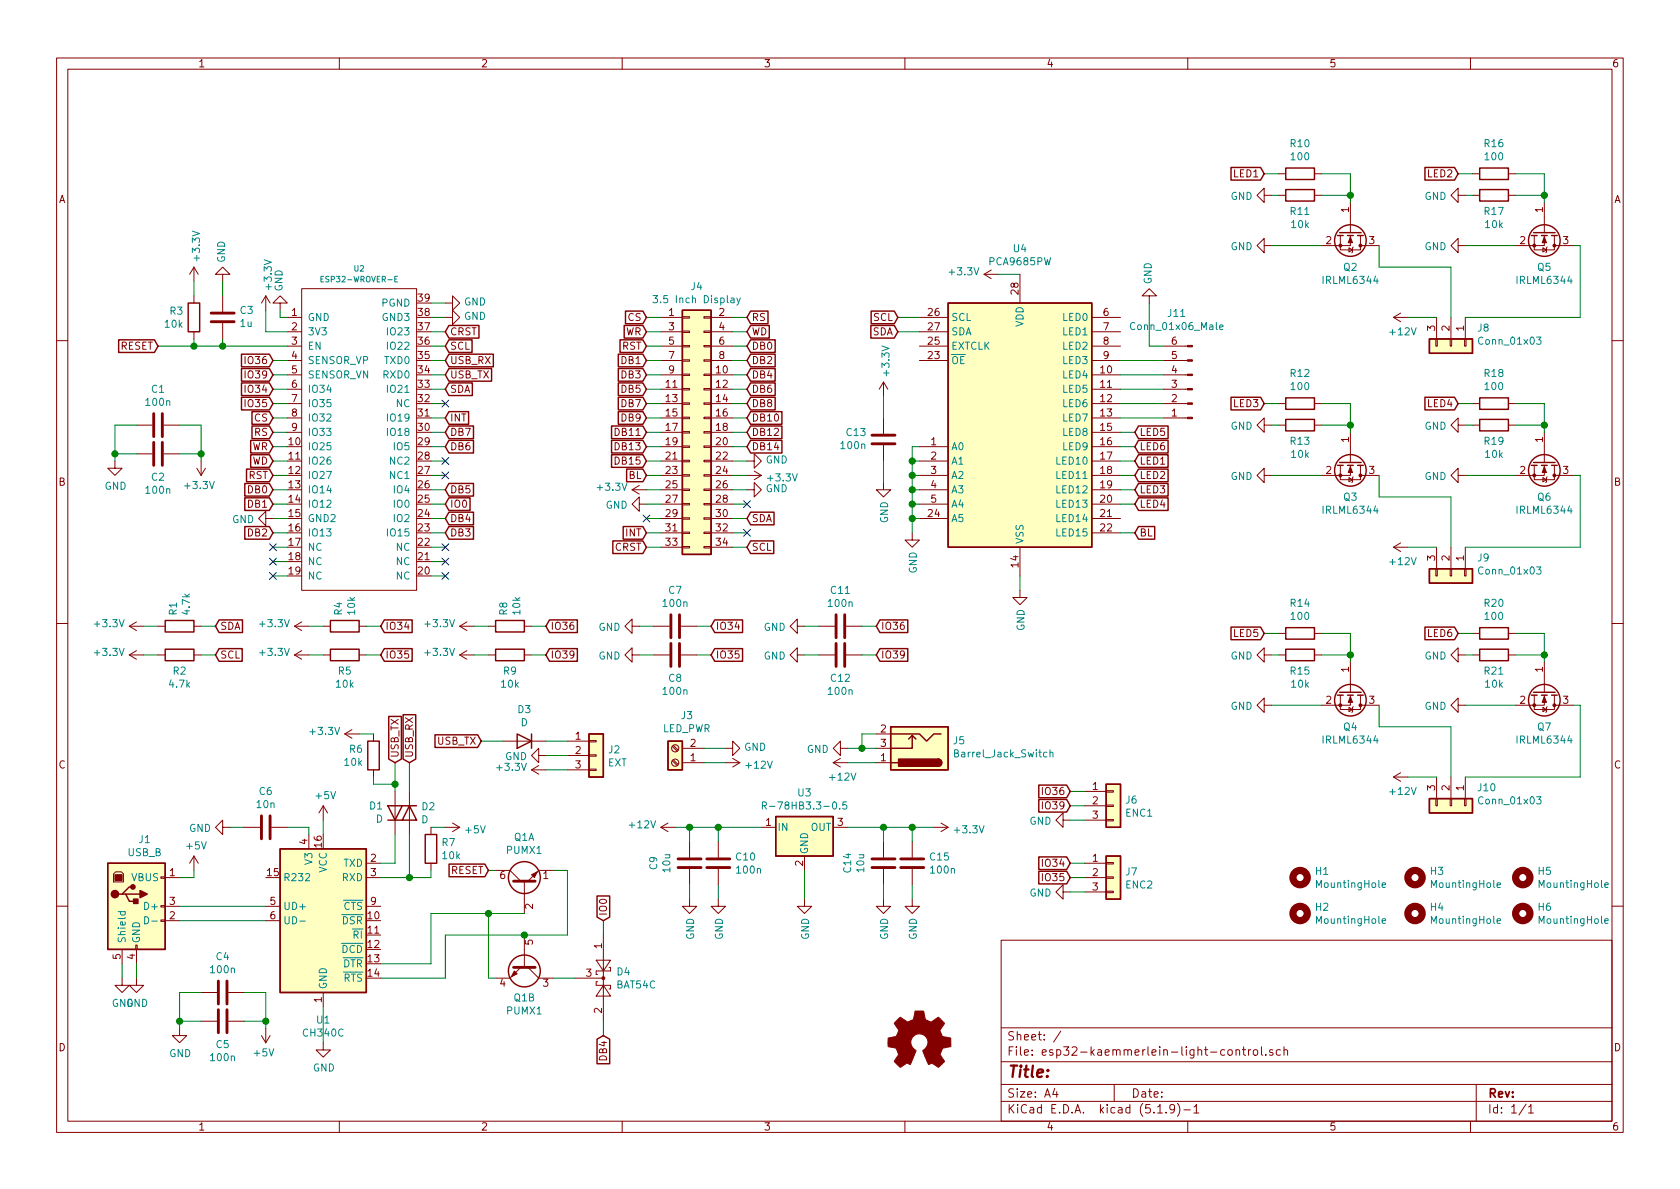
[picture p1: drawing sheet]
<svg xmlns="http://www.w3.org/2000/svg" width="297mm" height="210mm" viewBox="0 0 297 210" stroke-linecap="round" stroke-linejoin="round" font-family="sans-serif">
<defs><g id="words">
<text font-size="2.8" fill="#840000" x="178" y="190.5">Title:</text>
<g font-size="2.1" fill="#840000">
<text x="178" y="184">Sheet: /</text>
<text x="178" y="186.7">File: esp32-kaemmerlein-light-control.sch</text>
<text x="178" y="196.9">KiCad E.D.A. kicad (5.1.9)-1</text>
<text x="178" y="194.1">Size: A4</text>
<text x="200" y="194.1">Date:</text>
<text x="263" y="194.1">Rev:</text>
<text x="263" y="196.9">Id: 1/1</text>
</g>
<g font-size="1.8" fill="#840000">
<text x="35" y="11.9">1</text>
<text x="85" y="11.9">2</text>
<text x="135" y="11.9">3</text>
<text x="185" y="11.9">4</text>
<text x="235" y="11.9">5</text>
<text x="285" y="11.9">6</text>
<text x="10.4" y="35.9">A</text>
<text x="218.2" y="31.4">LED1</text>
<text x="252.5" y="31.4">LED2</text>
<text x="285.4" y="35.9">A</text>
<text x="238.5" y="37.6" transform="rotate(-90 238.5 37.6)">1</text>
<text x="272.8" y="37.6" transform="rotate(-90 272.8 37.6)">1</text>
<text x="234.5" y="43.2">2</text>
<text x="242.1" y="43.2">3</text>
<text x="268.8" y="43.2">2</text>
<text x="276.4" y="43.2">3</text>
<text x="74" y="53.3">39</text>
<text x="180.1" y="52" transform="rotate(-90 180.1 52)">28</text>
<text x="51.6" y="55.9">1</text>
<text x="51.6" y="58.4">2</text>
<text x="74" y="58.4">37</text>
<text x="74" y="55.9">38</text>
<text x="79.5" y="59.3">CRST</text>
<text x="110.6" y="59.3">WR</text>
<text x="111" y="56.8">CS</text>
<text x="118.3" y="55.9">1</text>
<text x="118.3" y="58.4">3</text>
<text x="127.2" y="55.9">2</text>
<text x="127.2" y="58.4">4</text>
<text x="132.9" y="56.8">RS</text>
<text x="132.9" y="59.3">WD</text>
<text x="154.2" y="59.3">SDA</text>
<text x="154.4" y="56.8">SCL</text>
<text x="164.1" y="55.9">26</text>
<text x="164.1" y="58.4">27</text>
<text x="195.1" y="55.9">6</text>
<text x="195.1" y="58.4">7</text>
<text x="253.7" y="58.5" transform="rotate(-90 253.7 58.5)">3</text>
<text x="256.3" y="58.5" transform="rotate(-90 256.3 58.5)">2</text>
<text x="258.8" y="58.5" transform="rotate(-90 258.8 58.5)">1</text>
<text x="21.3" y="61.8">RESET</text>
<text x="43.6" y="64.4">IO36</text>
<text x="51.6" y="61">3</text>
<text x="51.6" y="63.5">4</text>
<text x="74" y="63.5">35</text>
<text x="74" y="61">36</text>
<text x="79.5" y="64.4">USB_RX</text>
<text x="79.5" y="61.8">SCL</text>
<text x="110" y="61.8">RST</text>
<text x="110" y="64.4">DB1</text>
<text x="118.3" y="61">5</text>
<text x="118.3" y="63.5">7</text>
<text x="127.2" y="61">6</text>
<text x="127.2" y="63.5">8</text>
<text x="132.9" y="61.8">DB0</text>
<text x="132.9" y="64.4">DB2</text>
<text x="164.1" y="63.5">23</text>
<text x="164.1" y="61">25</text>
<text x="195.1" y="61">8</text>
<text x="195.1" y="63.5">9</text>
<text x="207.2" y="63.5">5</text>
<text x="207.2" y="61">6</text>
<text x="43.6" y="66.9">IO39</text>
<text x="43.6" y="69.5">IO34</text>
<text x="51.6" y="66">5</text>
<text x="51.6" y="68.6">6</text>
<text x="51.6" y="71.1">7</text>
<text x="74" y="71.1">32</text>
<text x="74" y="68.6">33</text>
<text x="74" y="66">34</text>
<text x="79.5" y="66.9">USB_TX</text>
<text x="79.5" y="69.5">SDA</text>
<text x="110" y="66.9">DB3</text>
<text x="110" y="69.5">DB5</text>
<text x="117.8" y="68.6">11</text>
<text x="117.8" y="71.1">13</text>
<text x="118.3" y="66">9</text>
<text x="126.7" y="66">10</text>
<text x="126.7" y="68.6">12</text>
<text x="126.7" y="71.1">14</text>
<text x="132.9" y="66.9">DB4</text>
<text x="132.9" y="69.5">DB6</text>
<text x="194.6" y="66">10</text>
<text x="194.6" y="68.6">11</text>
<text x="194.6" y="71.1">12</text>
<text x="207.2" y="71.1">2</text>
<text x="207.2" y="68.6">3</text>
<text x="207.2" y="66">4</text>
<text x="43.6" y="72">IO35</text>
<text x="45" y="74.5">CS</text>
<text x="45" y="77.1">RS</text>
<text x="51.6" y="73.7">8</text>
<text x="51.6" y="76.2">9</text>
<text x="74" y="76.2">30</text>
<text x="74" y="73.7">31</text>
<text x="79.5" y="77.1">DB7</text>
<text x="79.5" y="74.5">INT</text>
<text x="109" y="77.1">DB11</text>
<text x="110" y="72">DB7</text>
<text x="110" y="74.5">DB9</text>
<text x="117.8" y="73.7">15</text>
<text x="117.8" y="76.2">17</text>
<text x="126.7" y="73.7">16</text>
<text x="126.7" y="76.2">18</text>
<text x="132.9" y="72">DB8</text>
<text x="132.9" y="74.5">DB10</text>
<text x="132.9" y="77.1">DB12</text>
<text x="194.6" y="73.7">13</text>
<text x="194.6" y="76.2">15</text>
<text x="201.4" y="77.1">LED5</text>
<text x="207.2" y="73.7">1</text>
<text x="218.2" y="72">LED3</text>
<text x="252.5" y="72">LED4</text>
<text x="44.5" y="82.2">WD</text>
<text x="44.5" y="79.6">WR</text>
<text x="51.1" y="78.7">10</text>
<text x="51.1" y="81.3">11</text>
<text x="51.1" y="83.8">12</text>
<text x="74" y="83.8">27</text>
<text x="74" y="81.3">28</text>
<text x="74" y="78.7">29</text>
<text x="79.5" y="79.6">DB6</text>
<text x="109" y="79.6">DB13</text>
<text x="109" y="82.2">DB15</text>
<text x="117.8" y="78.7">19</text>
<text x="117.8" y="81.3">21</text>
<text x="117.8" y="83.8">23</text>
<text x="126.7" y="78.7">20</text>
<text x="126.7" y="81.3">22</text>
<text x="126.7" y="83.8">24</text>
<text x="132.9" y="79.6">DB14</text>
<text x="164.6" y="78.7">1</text>
<text x="164.6" y="81.3">2</text>
<text x="164.6" y="83.8">3</text>
<text x="194.6" y="78.7">16</text>
<text x="194.6" y="81.3">17</text>
<text x="194.6" y="83.8">18</text>
<text x="201.4" y="82.2">LED1</text>
<text x="201.4" y="79.6">LED6</text>
<text x="234.5" y="83.8">2</text>
<text x="238.5" y="78.2" transform="rotate(-90 238.5 78.2)">1</text>
<text x="242.1" y="83.8">3</text>
<text x="268.8" y="83.8">2</text>
<text x="272.8" y="78.2" transform="rotate(-90 272.8 78.2)">1</text>
<text x="276.4" y="83.8">3</text>
<text x="10.4" y="85.9">B</text>
<text x="43.9" y="89.8">DB1</text>
<text x="43.9" y="87.2">DB0</text>
<text x="43.9" y="84.7">RST</text>
<text x="51.1" y="86.4">13</text>
<text x="51.1" y="88.9">14</text>
<text x="74" y="88.9">25</text>
<text x="74" y="86.4">26</text>
<text x="79.5" y="89.8">IO0</text>
<text x="79.5" y="87.2">DB5</text>
<text x="111.2" y="84.7">BL</text>
<text x="117.8" y="86.4">25</text>
<text x="117.8" y="88.9">27</text>
<text x="126.7" y="86.4">26</text>
<text x="126.7" y="88.9">28</text>
<text x="164.6" y="86.4">4</text>
<text x="164.6" y="88.9">5</text>
<text x="194.6" y="86.4">19</text>
<text x="194.6" y="88.9">20</text>
<text x="201.4" y="89.8">LED4</text>
<text x="201.4" y="87.2">LED3</text>
<text x="201.4" y="84.7">LED2</text>
<text x="285.4" y="85.9">B</text>
<text x="43.9" y="94.9">DB2</text>
<text x="51.1" y="91.4">15</text>
<text x="51.1" y="94">16</text>
<text x="74" y="94">23</text>
<text x="74" y="91.4">24</text>
<text x="79.5" y="92.3">DB4</text>
<text x="79.5" y="94.9">DB3</text>
<text x="110.7" y="94.9">INT</text>
<text x="117.8" y="91.4">29</text>
<text x="117.8" y="94">31</text>
<text x="126.7" y="91.4">30</text>
<text x="126.7" y="94">32</text>
<text x="132.9" y="92.3">SDA</text>
<text x="164.1" y="91.4">24</text>
<text x="194.6" y="91.4">21</text>
<text x="194.6" y="94">22</text>
<text x="201.4" y="94.9">BL</text>
<text x="51.1" y="96.5">17</text>
<text x="51.1" y="99.1">18</text>
<text x="51.1" y="101.6">19</text>
<text x="74" y="101.6">20</text>
<text x="74" y="99.1">21</text>
<text x="74" y="96.5">22</text>
<text x="108.7" y="97.4">CRST</text>
<text x="117.8" y="96.5">33</text>
<text x="126.7" y="96.5">34</text>
<text x="132.9" y="97.4">SCL</text>
<text x="180.1" y="100.3" transform="rotate(-90 180.1 100.3)">14</text>
<text x="253.7" y="99.2" transform="rotate(-90 253.7 99.2)">3</text>
<text x="256.3" y="99.2" transform="rotate(-90 256.3 99.2)">2</text>
<text x="258.8" y="99.2" transform="rotate(-90 258.8 99.2)">1</text>
<text x="38.9" y="111.4">SDA</text>
<text x="68.1" y="111.4">IO34</text>
<text x="97.3" y="111.4">IO36</text>
<text x="126.5" y="111.4">IO34</text>
<text x="155.7" y="111.4">IO36</text>
<text x="218.2" y="112.6">LED5</text>
<text x="252.5" y="112.6">LED6</text>
<text x="38.9" y="116.5">SCL</text>
<text x="68.1" y="116.5">IO35</text>
<text x="97.3" y="116.5">IO39</text>
<text x="126.5" y="116.5">IO35</text>
<text x="155.7" y="116.5">IO39</text>
<text x="238.5" y="118.8" transform="rotate(-90 238.5 118.8)">1</text>
<text x="272.8" y="118.8" transform="rotate(-90 272.8 118.8)">1</text>
<text x="234.5" y="124.5">2</text>
<text x="242.1" y="124.5">3</text>
<text x="268.8" y="124.5">2</text>
<text x="276.4" y="124.5">3</text>
<text x="77.3" y="131.7">USB_TX</text>
<text x="101.8" y="130.8">1</text>
<text x="155.7" y="129.5">2</text>
<text x="10.4" y="135.9">C</text>
<text x="70.5" y="134.1" transform="rotate(-90 70.5 134.1)">USB_TX</text>
<text x="73" y="134.1" transform="rotate(-90 73 134.1)">USB_RX</text>
<text x="101.8" y="133.3">2</text>
<text x="101.8" y="135.9">3</text>
<text x="122.1" y="134.6">1</text>
<text x="122.1" y="132.1">2</text>
<text x="155.7" y="134.6">1</text>
<text x="155.7" y="132.1">3</text>
<text x="285.4" y="135.9">C</text>
<text x="184.6" y="140.6">IO36</text>
<text x="184.6" y="143.1">IO39</text>
<text x="193.2" y="139.7">1</text>
<text x="193.2" y="142.2">2</text>
<text x="253.7" y="139.8" transform="rotate(-90 253.7 139.8)">3</text>
<text x="256.3" y="139.8" transform="rotate(-90 256.3 139.8)">2</text>
<text x="258.8" y="139.8" transform="rotate(-90 258.8 139.8)">1</text>
<text x="54.4" y="149.3" transform="rotate(-90 54.4 149.3)">4</text>
<text x="56.9" y="149.8" transform="rotate(-90 56.9 149.8)">16</text>
<text x="135.4" y="146">1</text>
<text x="148.1" y="146">3</text>
<text x="193.2" y="144.8">3</text>
<text x="30" y="154.9">1</text>
<text x="47.3" y="154.9">15</text>
<text x="65.6" y="152.4">2</text>
<text x="65.6" y="154.9">3</text>
<text x="79.7" y="154.6">RESET</text>
<text x="88.4" y="155.4">6</text>
<text x="96" y="155.4">1</text>
<text x="142" y="153.1" transform="rotate(-90 142 153.1)">2</text>
<text x="184.6" y="155.8">IO35</text>
<text x="184.6" y="153.3">IO34</text>
<text x="193.2" y="152.4">1</text>
<text x="193.2" y="154.9">2</text>
<text x="30" y="160">3</text>
<text x="47.8" y="160">5</text>
<text x="65.6" y="160">9</text>
<text x="94.2" y="160.8" transform="rotate(-90 94.2 160.8)">2</text>
<text x="193.2" y="157.5">3</text>
<text x="30" y="162.6">2</text>
<text x="47.8" y="162.6">6</text>
<text x="65.1" y="162.6">10</text>
<text x="65.1" y="165.1">11</text>
<text x="65.1" y="167.6">12</text>
<text x="94.2" y="167.1" transform="rotate(-90 94.2 167.1)">5</text>
<text x="106.4" y="167.7" transform="rotate(-90 106.4 167.7)">1</text>
<text x="107.3" y="162" transform="rotate(-90 107.3 162)">IO0</text>
<text x="21.3" y="169.6" transform="rotate(-90 21.3 169.6)">5</text>
<text x="23.9" y="169.6" transform="rotate(-90 23.9 169.6)">4</text>
<text x="65.1" y="170.2">13</text>
<text x="65.1" y="172.7">14</text>
<text x="103.7" y="172.7">3</text>
<text x="56.9" y="177.3" transform="rotate(-90 56.9 177.3)">1</text>
<text x="88.4" y="174.5">4</text>
<text x="96" y="174.5">3</text>
<text x="106.4" y="179.2" transform="rotate(-90 106.4 179.2)">2</text>
<text x="10.4" y="185.9">D</text>
<text x="285.4" y="185.9">D</text>
<text x="107.3" y="187.4" transform="rotate(-90 107.3 187.4)">DB4</text>
<text x="35" y="199.9">1</text>
<text x="85" y="199.9">2</text>
<text x="135" y="199.9">3</text>
<text x="185" y="199.9">4</text>
<text x="235" y="199.9">5</text>
<text x="285" y="199.9">6</text>
</g>
<g font-size="1.8" fill="#008484">
<text x="228.2" y="26">R10</text>
<text x="228.4" y="28.3">100</text>
<text x="262.5" y="26">R16</text>
<text x="262.7" y="28.3">100</text>
<text x="217.6" y="35.4">GND</text>
<text x="251.9" y="35.4">GND</text>
<text x="228.2" y="38">R11</text>
<text x="228.4" y="40.3">10k</text>
<text x="262.5" y="38">R17</text>
<text x="262.7" y="40.3">10k</text>
<text x="35.4" y="45.9" transform="rotate(-90 35.4 45.9)">+3.3V</text>
<text x="39.8" y="46.5" transform="rotate(-90 39.8 46.5)">GND</text>
<text x="175.1" y="46.9">PCA9685PW</text>
<text x="179.2" y="44.6">U4</text>
<text x="217.6" y="44.2">GND</text>
<text x="237.6" y="47.9">Q2</text>
<text x="251.9" y="44.2">GND</text>
<text x="271.9" y="47.9">Q5</text>
<text x="48.1" y="51" transform="rotate(-90 48.1 51)">+3.3V</text>
<text x="50" y="51.6" transform="rotate(-90 50 51.6)">GND</text>
<text x="116.5" y="53.6">3.5 Inch Display</text>
<text x="122.2" y="51.3">J4</text>
<text x="168" y="48.7">+3.3V</text>
<text x="203.6" y="50.3" transform="rotate(-90 203.6 50.3)">GND</text>
<text x="234.1" y="50.2">IRLML6344</text>
<text x="268.4" y="50.2">IRLML6344</text>
<text x="29.2" y="58">10k</text>
<text x="30.1" y="55.6">R3</text>
<text x="42.5" y="55.5">C3</text>
<text x="42.5" y="57.8">1u</text>
<text x="54.4" y="56.8">GND</text>
<text x="54.4" y="59.3">3V3</text>
<text x="67.5" y="54.2">PGND</text>
<text x="67.7" y="56.8">GND3</text>
<text x="68.8" y="59.3">IO23</text>
<text x="82" y="56.6">GND</text>
<text x="82" y="54">GND</text>
<text x="168.1" y="56.8">SCL</text>
<text x="168.1" y="59.3">SDA</text>
<text x="181" y="57.8" transform="rotate(-90 181 57.8)">VDD</text>
<text x="188" y="56.8">LED0</text>
<text x="188" y="59.3">LED1</text>
<text x="200.4" y="58.4">Conn_01x06_Male</text>
<text x="206.6" y="56.1">J11</text>
<text x="245.9" y="59.3">+12V</text>
<text x="261.3" y="58.6">J8</text>
<text x="54.4" y="61.8">EN</text>
<text x="54.4" y="64.4">SENSOR_VP</text>
<text x="68.1" y="64.4">TXD0</text>
<text x="68.8" y="61.8">IO22</text>
<text x="168.1" y="64.4">OE</text>
<text x="168.1" y="61.8">EXTCLK</text>
<text x="188" y="61.8">LED2</text>
<text x="188" y="64.4">LED3</text>
<text x="261.7" y="61">Conn_01x03</text>
<text x="25.9" y="71.8">100n</text>
<text x="26.8" y="69.5">C1</text>
<text x="54.4" y="66.9">SENSOR_VN</text>
<text x="54.4" y="69.5">IO34</text>
<text x="67.9" y="66.9">RXD0</text>
<text x="68.8" y="69.5">IO21</text>
<text x="157.3" y="66.3" transform="rotate(-90 157.3 66.3)">+3.3V</text>
<text x="188" y="66.9">LED4</text>
<text x="188" y="69.5">LED5</text>
<text x="228.2" y="66.7">R12</text>
<text x="228.4" y="69">100</text>
<text x="262.5" y="66.7">R18</text>
<text x="262.7" y="69">100</text>
<text x="54.4" y="72">IO35</text>
<text x="54.4" y="74.5">IO32</text>
<text x="54.4" y="77.1">IO33</text>
<text x="68.8" y="77.1">IO18</text>
<text x="68.8" y="74.5">IO19</text>
<text x="70.1" y="72">NC</text>
<text x="149.7" y="77.1">C13</text>
<text x="188" y="72">LED6</text>
<text x="188" y="74.5">LED7</text>
<text x="188" y="77.1">LED8</text>
<text x="217.6" y="76">GND</text>
<text x="251.9" y="76">GND</text>
<text x="54.4" y="79.6">IO25</text>
<text x="54.4" y="82.2">IO26</text>
<text x="69.1" y="82.2">NC2</text>
<text x="69.8" y="79.6">IO5</text>
<text x="135.4" y="82">GND</text>
<text x="148.8" y="79.4">100n</text>
<text x="168.1" y="79.6">A0</text>
<text x="168.1" y="82.2">A1</text>
<text x="187" y="82.2">LED10</text>
<text x="188" y="79.6">LED9</text>
<text x="228.2" y="78.7">R13</text>
<text x="228.4" y="81">10k</text>
<text x="262.5" y="78.7">R19</text>
<text x="262.7" y="81">10k</text>
<text x="18.5" y="86.6">GND</text>
<text x="25.9" y="87.3">100n</text>
<text x="26.8" y="85">C2</text>
<text x="32.8" y="86.5">+3.3V</text>
<text x="54.4" y="84.7">IO27</text>
<text x="54.4" y="87.2">IO14</text>
<text x="54.4" y="89.8">IO12</text>
<text x="69.1" y="84.7">NC1</text>
<text x="69.8" y="89.8">IO0</text>
<text x="69.8" y="87.2">IO4</text>
<text x="105.8" y="86.8">+3.3V</text>
<text x="107.1" y="90">GND</text>
<text x="135.4" y="87">GND</text>
<text x="135.9" y="85.1">+3.3V</text>
<text x="168.1" y="84.7">A2</text>
<text x="168.1" y="87.2">A3</text>
<text x="168.1" y="89.8">A4</text>
<text x="187" y="84.7">LED11</text>
<text x="187" y="87.2">LED12</text>
<text x="187" y="89.8">LED13</text>
<text x="217.6" y="84.9">GND</text>
<text x="237.6" y="88.5">Q3</text>
<text x="251.9" y="84.9">GND</text>
<text x="271.9" y="88.5">Q6</text>
<text x="41" y="92.5">GND</text>
<text x="54.4" y="92.3">GND2</text>
<text x="54.4" y="94.9">IO13</text>
<text x="68.8" y="94.9">IO15</text>
<text x="69.8" y="92.3">IO2</text>
<text x="157" y="92.6" transform="rotate(-90 157 92.6)">GND</text>
<text x="168.1" y="92.3">A5</text>
<text x="187" y="92.3">LED14</text>
<text x="187" y="94.9">LED15</text>
<text x="234.1" y="90.9">IRLML6344</text>
<text x="268.4" y="90.9">IRLML6344</text>
<text x="54.4" y="97.4">NC</text>
<text x="54.4" y="99.9">NC</text>
<text x="70.1" y="99.9">NC</text>
<text x="70.1" y="97.4">NC</text>
<text x="162.1" y="101.4" transform="rotate(-90 162.1 101.4)">GND</text>
<text x="181" y="96.3" transform="rotate(-90 181 96.3)">VSS</text>
<text x="245.9" y="99.9">+12V</text>
<text x="261.3" y="99.3">J9</text>
<text x="261.7" y="101.6">Conn_01x03</text>
<text x="54.4" y="102.5">NC</text>
<text x="70.1" y="102.5">NC</text>
<text x="117.4" y="107.3">100n</text>
<text x="118.3" y="105">C7</text>
<text x="146.6" y="107.3">100n</text>
<text x="147" y="105">C11</text>
<text x="228.2" y="107.3">R14</text>
<text x="262.5" y="107.3">R20</text>
<text x="16.9" y="110.9">+3.3V</text>
<text x="31.3" y="108.8" transform="rotate(-90 31.3 108.8)">R1</text>
<text x="33.6" y="108.6" transform="rotate(-90 33.6 108.6)">4.7k</text>
<text x="46.1" y="110.9">+3.3V</text>
<text x="60.5" y="108.8" transform="rotate(-90 60.5 108.8)">R4</text>
<text x="62.8" y="108.6" transform="rotate(-90 62.8 108.6)">10k</text>
<text x="75.3" y="110.9">+3.3V</text>
<text x="89.7" y="108.8" transform="rotate(-90 89.7 108.8)">R8</text>
<text x="92" y="108.6" transform="rotate(-90 92 108.6)">10k</text>
<text x="105.8" y="111.6">GND</text>
<text x="135" y="111.6">GND</text>
<text x="181.2" y="111.6" transform="rotate(-90 181.2 111.6)">GND</text>
<text x="228.4" y="109.6">100</text>
<text x="262.7" y="109.6">100</text>
<text x="16.9" y="116">+3.3V</text>
<text x="30.6" y="119.3">R2</text>
<text x="46.1" y="116">+3.3V</text>
<text x="59.8" y="119.3">R5</text>
<text x="75.3" y="116">+3.3V</text>
<text x="89.1" y="119.3">R9</text>
<text x="105.8" y="116.6">GND</text>
<text x="135" y="116.6">GND</text>
<text x="217.6" y="116.6">GND</text>
<text x="228.2" y="119.3">R15</text>
<text x="251.9" y="116.6">GND</text>
<text x="262.5" y="119.3">R21</text>
<text x="30" y="121.6">4.7k</text>
<text x="59.5" y="121.6">10k</text>
<text x="88.7" y="121.6">10k</text>
<text x="117.4" y="122.9">100n</text>
<text x="118.3" y="120.6">C8</text>
<text x="146.6" y="122.9">100n</text>
<text x="147" y="120.6">C12</text>
<text x="217.6" y="125.5">GND</text>
<text x="228.4" y="121.6">10k</text>
<text x="251.9" y="125.5">GND</text>
<text x="262.7" y="121.6">10k</text>
<text x="55" y="130">+3.3V</text>
<text x="91.6" y="126.1">D3</text>
<text x="92.1" y="128.4">D</text>
<text x="117.1" y="129.5">LED_PWR</text>
<text x="120.5" y="127.2">J3</text>
<text x="168.6" y="131.6">J5</text>
<text x="234.1" y="131.5">IRLML6344</text>
<text x="237.6" y="129.2">Q4</text>
<text x="268.4" y="131.5">IRLML6344</text>
<text x="271.9" y="129.2">Q7</text>
<text x="61" y="135.4">10k</text>
<text x="61.8" y="133.1">R6</text>
<text x="88" y="136.3">+3.3V</text>
<text x="89.3" y="134.4">GND</text>
<text x="107.5" y="135.5">EXT</text>
<text x="107.6" y="133.2">J2</text>
<text x="131.6" y="132.8">GND</text>
<text x="132.1" y="135.9">+12V</text>
<text x="142.6" y="133.1">GND</text>
<text x="169.1" y="133.9">Barrel_Jack_Switch</text>
<text x="45.5" y="142.9">10n</text>
<text x="45.9" y="140.6">C6</text>
<text x="55.9" y="141.3">+5V</text>
<text x="65.4" y="143.1">D1</text>
<text x="74.6" y="143.3">D2</text>
<text x="136.3" y="143.1">R-78HB3.3-0.5</text>
<text x="141.1" y="140.8">U3</text>
<text x="146.8" y="138">+12V</text>
<text x="199.1" y="142.1">J6</text>
<text x="245.9" y="140.6">+12V</text>
<text x="261.4" y="139.9">J10</text>
<text x="261.7" y="142.2">Conn_01x03</text>
<text x="24.6" y="149.1">J1</text>
<text x="33.4" y="147.1">GND</text>
<text x="66.5" y="145.5">D</text>
<text x="74.5" y="145.6">D</text>
<text x="78.2" y="149.6">R7</text>
<text x="82.4" y="147.4">+5V</text>
<text x="90.9" y="148.7">Q1A</text>
<text x="111.4" y="146.5">+12V</text>
<text x="137.4" y="146.9">IN</text>
<text x="143.3" y="146.9">OUT</text>
<text x="168.9" y="147.4">+3.3V</text>
<text x="182" y="145.8">GND</text>
<text x="199.1" y="144.4">ENC1</text>
<text x="22.6" y="151.4">USB_B</text>
<text x="23.3" y="155.8">VBUS</text>
<text x="33.1" y="150.2">+5V</text>
<text x="50" y="155.8">R232</text>
<text x="55.2" y="152.8" transform="rotate(-90 55.2 152.8)">V3</text>
<text x="57.8" y="154.4" transform="rotate(-90 57.8 154.4)">VCC</text>
<text x="60.5" y="155.8">RXD</text>
<text x="60.7" y="153.3">TXD</text>
<text x="78.3" y="151.9">10k</text>
<text x="89.6" y="151">PUMX1</text>
<text x="116.2" y="153.8" transform="rotate(-90 116.2 153.8)">C9</text>
<text x="118.5" y="154.2" transform="rotate(-90 118.5 154.2)">10u</text>
<text x="130.2" y="152.2">C10</text>
<text x="130.4" y="154.5">100n</text>
<text x="142.9" y="151.1" transform="rotate(-90 142.9 151.1)">GND</text>
<text x="150.5" y="154.2" transform="rotate(-90 150.5 154.2)">C14</text>
<text x="152.8" y="154.2" transform="rotate(-90 152.8 154.2)">10u</text>
<text x="164.5" y="152.2">C15</text>
<text x="164.7" y="154.5">100n</text>
<text x="199.1" y="154.8">J7</text>
<text x="232.6" y="154.7">H1</text>
<text x="253" y="154.7">H3</text>
<text x="272" y="154.7">H5</text>
<text x="25.9" y="160.9">D+</text>
<text x="50" y="160.9">UD+</text>
<text x="60.7" y="160.9">CTS</text>
<text x="182" y="158.5">GND</text>
<text x="199.1" y="157.1">ENC2</text>
<text x="232.6" y="161.1">H2</text>
<text x="233" y="157">MountingHole</text>
<text x="253" y="161.1">H4</text>
<text x="253.3" y="157">MountingHole</text>
<text x="272" y="161.1">H6</text>
<text x="272.3" y="157">MountingHole</text>
<text x="22.2" y="166.9" transform="rotate(-90 22.2 166.9)">Shield</text>
<text x="24.8" y="166.9" transform="rotate(-90 24.8 166.9)">GND</text>
<text x="50" y="163.4">UD-</text>
<text x="60.5" y="163.4">DSR</text>
<text x="62.5" y="166">RI</text>
<text x="122.7" y="166.2" transform="rotate(-90 122.7 166.2)">GND</text>
<text x="127.8" y="166.2" transform="rotate(-90 127.8 166.2)">GND</text>
<text x="143.1" y="166.2" transform="rotate(-90 143.1 166.2)">GND</text>
<text x="157" y="166.2" transform="rotate(-90 157 166.2)">GND</text>
<text x="162.1" y="166.2" transform="rotate(-90 162.1 166.2)">GND</text>
<text x="233" y="163.4">MountingHole</text>
<text x="253.3" y="163.4">MountingHole</text>
<text x="272.3" y="163.4">MountingHole</text>
<text x="37.4" y="172.1">100n</text>
<text x="38.3" y="169.8">C4</text>
<text x="60.4" y="168.5">DCD</text>
<text x="60.6" y="171.1">DTR</text>
<text x="60.7" y="173.6">RTS</text>
<text x="109.1" y="172.5">D4</text>
<text x="19.8" y="178">GND</text>
<text x="22.3" y="178">GND</text>
<text x="57.8" y="175" transform="rotate(-90 57.8 175)">GND</text>
<text x="89.7" y="179.4">PUMX1</text>
<text x="90.9" y="177.1">Q1B</text>
<text x="109.1" y="174.8">BAT54C</text>
<text x="38.3" y="185.3">C5</text>
<text x="53.8" y="183.3">CH340C</text>
<text x="56" y="181">U1</text>
<text x="29.9" y="186.9">GND</text>
<text x="37.4" y="187.6">100n</text>
<text x="45" y="186.8">+5V</text>
<text x="55.3" y="189.5">GND</text>
</g>
<g font-size="1.4" fill="#008484">
<text x="57.3" y="49.9">ESP32-WROVER-E</text>
<text x="62.6" y="48">U2</text>
</g>
</g></defs>
<g fill="none" stroke="#840000" stroke-width=".18">
<path d="M10 10.3h277v189.9h-277zM12 12.2h273v186.1h-273zM60 10.3v1.9M110 10.3v1.9M160 10.3v1.9M210 10.3v1.9M260 10.3v1.9M223.5 34.5v-1.2l-1.3 1.2 1.3 1.3v-1.3h1.3M226.1 30.7h1.2M226.1 34.5h1.2M232.4 30.7h1.3M232.4 34.5h1.3"/>
<path d="M238.8 35.8v5.3M257.8 34.5v-1.2l-1.3 1.2 1.3 1.3v-1.3h1.3M260.3 30.7h1.3M260.3 34.5h1.3M266.7 30.7h1.3M266.7 34.5h1.3M273 35.8v5.3M34.3 47.2v2.6M34.3 52.3v1.3M34.3 58.7v1.2M34.3 47.2l-.8 1.3M34.3 47.2l.8 1.3"/>
<path d="M39.4 48.5h1.2l-1.2-1.3-1.3 1.3h1.3v1.3M39.4 52.3v2.8M39.4 57.1v2.8M47 52.3l-.8 1.3M47 52.3v2.6M47 52.3l.8 1.3M49.5 53.6h1.3l-1.3-1.3-1.2 1.3h1.2v1.3M50.8 56.1h2.5M50.8 58.7h2.5M53.3 51h20.4v53.4h-20.4zM78.7 56.1h1.3v-1.2l1.3 1.2-1.3 1.3v-1.3M78.7 53.6h1.3v-1.3l1.3 1.3-1.3 1.3v-1.3"/>
<path d="M116.8 56.1h3.8M116.8 58.7h3.8M120.6 58.5h1.3v.3h-1.3zM120.6 56h1.3v.3h-1.3zM124.5 58.5h1.2v.3h-1.2zM124.5 56h1.2v.3h-1.2zM125.7 56.1h3.8M125.7 58.7h3.8M162.6 56.1h5M162.6 58.7h5M174 48.5l1.3 .8M174 48.5h2.5"/>
<path d="M175.3 47.7l-1.3 .8M180.3 48.5v5.1M193 56.1h5.1M193 58.7h5.1M203.2 52.3h1.3l-1.3-1.3-1.3 1.3h1.3v1.3M223.5 43.4v-1.2l-1.3 1.2 1.3 1.3v-1.3h1.3M237 41.7v2.5h3.5v-2.5M238.5 43.8l.6 .4-.6 .4zM238.8 41.7v1.7h-5.1M239.3 43.7l-.2 .1v.8l-.1 .1M240.5 43.4h3.3M246.4 56.1h2.5"/>
<path d="M246.4 56.1l1.2 .8M247.6 55.4l-1.2 .7M253.9 59.9h.2v1.3h-.2zM254 56.1v3.8M256.4 59.9h.3v1.3h-.3zM256.5 56.1v3.8M257.8 43.4v-1.2l-1.3 1.2 1.3 1.3v-1.3h1.3M259 59.9h.2v1.3h-.2zM259.1 56.1v3.8M271.3 41.7v2.5h3.5v-2.5M272.8 43.8l.6 .4-.6 .4zM273 41.7v1.7h-5"/>
<path d="M273.6 43.7l-.2 .1v.8l-.1 .1M274.8 43.4h3.3M10 60.2h2M24.1 75.2h2.8M29 75.2h2.7M50.8 71.4h2.5M50.8 66.3h2.5M50.8 68.8h2.5M50.8 73.9h2.5M50.8 76.4h2.5M50.8 61.2h2.5M50.8 63.7h2.5"/>
<path d="M116.8 71.4h3.8M116.8 66.3h3.8M116.8 68.8h3.8M116.8 73.9h3.8M116.8 76.4h3.8M116.8 79h3.8M116.8 61.2h3.8M116.8 63.7h3.8M120.6 78.9h1.3v.2h-1.3zM120.6 73.8h1.3v.2h-1.3zM120.6 71.2h1.3v.3h-1.3zM120.6 68.7h1.3v.3h-1.3z"/>
<path d="M120.6 66.2h1.3v.2h-1.3zM120.6 76.3h1.3v.3h-1.3zM120.6 63.6h1.3v.3h-1.3zM120.6 61.1h1.3v.2h-1.3zM124.5 78.9h1.2v.2h-1.2zM124.5 73.8h1.2v.2h-1.2zM124.5 71.2h1.2v.3h-1.2zM124.5 68.7h1.2v.3h-1.2zM124.5 66.2h1.2v.2h-1.2zM124.5 76.3h1.2v.3h-1.2zM124.5 63.6h1.2v.3h-1.2zM124.5 61.1h1.2v.2h-1.2z"/>
<path d="M125.7 71.4h3.8M125.7 66.3h3.8M125.7 68.8h3.8M125.7 73.9h3.8M125.7 76.4h3.8M125.7 79h3.8M125.7 61.2h3.8M125.7 63.7h3.8M156.2 67.6l-.8 1.2M156.2 67.6v2.5M156.2 73.9v2.8M156.2 78.7v2.8"/>
<path d="M156.2 67.6l.8 1.2M162.6 79h5M162.6 61.2h5M162.6 63.7h5M193 71.4h5.1M193 66.3h5.1M193 68.8h5.1M193 73.9h5.1M193 76.4h5.1M193 79h5.1M193 61.2h5.1M193 63.7h5.1"/>
<path d="M205.7 71.4h4.3M205.7 66.3h4.3M205.7 68.8h4.3M205.7 73.9h4.3M205.7 61.2h4.3M205.7 63.7h4.3M223.5 75.2v-1.3l-1.3 1.3 1.3 1.2v-1.2h1.3M226.1 71.4h1.2M226.1 75.2h1.2M232.4 71.4h1.3M232.4 75.2h1.3M238.8 76.4v5.4"/>
<path d="M257.8 75.2v-1.3l-1.3 1.3 1.3 1.2v-1.2h1.3M260.3 71.4h1.3M260.3 75.2h1.3M266.7 71.4h1.3M266.7 75.2h1.3M273 76.4v5.4M285 60.2h2M20.3 81.5v1.3h1.3l-1.3 1.3-1.3-1.3h1.3M24.1 80.3h2.8M29 80.3h2.7M34.8 82.8l.8 1.3M35.6 81.5v2.6"/>
<path d="M36.3 82.8l-.7 1.3M47 91.7v-1.3l-1.3 1.3 1.3 1.3v-1.3h1.3M111.8 86.6l1.2 .8M111.8 86.6h2.5M113 89.1v-1.2l-1.2 1.2 1.2 1.3v-1.3h1.3M113 85.8l-1.2 .8M116.8 86.6h3.8M116.8 84.1h3.8M116.8 96.8h3.8M116.8 81.5h3.8M116.8 89.1h3.8M116.8 91.7h3.8"/>
<path d="M116.8 94.2h3.8M120.6 81.4h1.3v.3h-1.3zM120.6 83.9h1.3v.3h-1.3zM120.6 86.5h1.3v.2h-1.3zM120.6 89h1.3v.3h-1.3zM120.6 91.6h1.3v.2h-1.3zM120.6 94.1h1.3v.3h-1.3zM120.6 96.6h1.3v.3h-1.3zM124.5 81.4h1.2v.3h-1.2zM124.5 83.9h1.2v.3h-1.2zM124.5 86.5h1.2v.2h-1.2zM124.5 89h1.2v.3h-1.2z"/>
<path d="M124.5 91.6h1.2v.2h-1.2zM124.5 94.1h1.2v.3h-1.2zM124.5 96.6h1.2v.3h-1.2zM125.7 86.6h3.8M125.7 84.1h3.8M125.7 96.8h3.8M125.7 81.5h3.8M125.7 89.1h3.8M125.7 91.7h3.8M125.7 94.2h3.8M132.1 81.5h1.2v-1.2l1.3 1.2-1.3 1.3v-1.3M132.1 86.6h1.2v-1.3l1.3 1.3-1.3 1.3v-1.3"/>
<path d="M132.1 84.1h2.5M133.3 83.3l1.3 .8M134.6 84.1l-1.3 .7M156.2 85.3v1.3h1.3l-1.3 1.3-1.3-1.3h1.3M161.3 94.2v1.3h1.3l-1.3 1.3-1.3-1.3h1.3M162.6 86.6h5M162.6 84.1h5M162.6 81.5h5M162.6 89.1h5M162.6 91.7h5M180.3 96.8v5M193 86.6h5.1"/>
<path d="M193 84.1h5.1M193 81.5h5.1M193 89.1h5.1M193 91.7h5.1M193 94.2h5.1M223.5 84.1v-1.3l-1.3 1.3 1.3 1.2v-1.2h1.3M237 82.3v2.5h3.5v-2.5M238.5 84.4l.6 .4-.6 .4zM238.8 82.3v1.8h-5.1M239.3 84.3l-.2 .1v.8l-.1 .1M240.5 84.1h3.3M246.4 96.8l1.2 .7"/>
<path d="M246.4 96.8h2.5M247.6 96l-1.2 .8M254 96.8v3.8M256.5 96.8v3.8M257.8 84.1v-1.3l-1.3 1.3 1.3 1.2v-1.2h1.3M259.1 96.8v3.8M271.3 82.3v2.5h3.5v-2.5M272.8 84.4l.6 .4-.6 .4zM273 82.3v1.8h-5M273.6 84.3l-.2 .1v.8l-.1 .1M274.8 84.1h3.3M10 110.3h2"/>
<path d="M22.9 115.8h2.5M22.9 110.7h2.5M22.9 115.8l1.2 .8M22.9 110.7l1.2 .8M24.1 115.1l-1.2 .7M24.1 110l-1.2 .7M27.9 115.8h1.3M27.9 110.7h1.3M34.3 115.8h1.3M34.3 110.7h1.3M52.1 115.8h2.5M52.1 110.7h2.5"/>
<path d="M52.1 110.7l1.2 .8M52.1 115.8l1.2 .8M53.3 110l-1.2 .7M53.3 115.1l-1.2 .7M57.1 115.8h1.3M57.1 110.7h1.3M63.5 115.8h1.3M63.5 110.7h1.3M81.3 115.8h2.5M81.3 110.7h2.5M81.3 110.7l1.2 .8M81.3 115.8l1.2 .8"/>
<path d="M82.5 110l-1.2 .7M82.5 115.1l-1.2 .7M86.4 115.8h1.2M86.4 110.7h1.2M92.7 115.8h1.3M92.7 110.7h1.3M111.8 115.8v-1.3l-1.3 1.3 1.3 1.3v-1.3h1.2M111.8 110.7v-1.2l-1.3 1.2 1.3 1.3v-1.3h1.2M115.6 115.8h2.8M115.6 110.7h2.8M120.4 115.8h2.8M120.4 110.7h2.8"/>
<path d="M141 110.7v-1.2l-1.3 1.2 1.3 1.3v-1.3h1.2M141 115.8v-1.3l-1.3 1.3 1.3 1.3v-1.3h1.2M144.8 115.8h2.8M144.8 110.7h2.8M149.6 115.8h2.8M149.6 110.7h2.8M180.3 104.4v1.3h1.3l-1.3 1.2-1.2-1.2h1.2M223.5 115.8v-1.3l-1.3 1.3 1.3 1.3v-1.3h1.3M226.1 115.8h1.2M226.1 112h1.2M232.4 115.8h1.3M232.4 112h1.3"/>
<path d="M238.8 117.1v5.3M253.9 100.6h.2v1.2h-.2zM256.4 100.6h.3v1.2h-.3zM257.8 115.8v-1.3l-1.3 1.3 1.3 1.3v-1.3h1.3M259 100.6h.2v1.2h-.2zM260.3 115.8h1.3M260.3 112h1.3M266.7 115.8h1.3M266.7 112h1.3M273 117.1v5.3M285 110.3h2M61 129.8h2.5"/>
<path d="M61 129.8l1.2 .8M62.2 129l-1.2 .8M66 129.8v1.3M66 136.1v1.3M69.8 139.9v7.7M72.4 139.9v7.7M88.9 131.1h7.6M94 136.1l1.2 .8M94 136.1h2.5M95.2 133.6v-1.3l-1.2 1.3 1.2 1.3v-1.3h1.3M95.2 135.4l-1.2 .7M100.3 136.1h3.8"/>
<path d="M100.3 131.1h3.8M100.3 133.6h3.8M104.1 136h1.3v.3h-1.3zM104.1 130.9h1.3v.3h-1.3zM104.1 133.5h1.3v.2h-1.3zM118.9 132l.8 .8M118.9 134.5l.8 .9M119 131.8l.9 .9M119 134.4l.9 .8M120.6 134.9h3.9M120.6 132.3h3.9M128.3 132.3h1.2v-1.2l1.3 1.2-1.3 1.3v-1.3"/>
<path d="M128.3 134.9h2.5M129.5 134.1l1.3 .8M130.8 134.9l-1.3 .7M147.3 134.9l1.3 .7M147.3 134.9h2.6M148.6 132.3v-1.2l-1.3 1.2 1.3 1.3v-1.3h1.3M148.6 134.1l-1.3 .8M154.9 134.9h2.6M154.9 129.8h2.6M154.9 132.3h2.6M191.8 139.9h3.8M195.6 139.8h1.2v.3h-1.2z"/>
<path d="M223.5 124.7v-1.3l-1.3 1.3 1.3 1.3v-1.3h1.3M237 122.9v2.6h3.5v-2.6M238.5 125.1l.6 .4-.6 .4zM238.8 122.9v1.8h-5.1M239.3 125l-.2 .1v.8l-.1 .1M240.5 124.7h3.3M246.4 137.4l1.2 .8M246.4 137.4h2.5M247.6 136.6l-1.2 .8M254 137.4v3.8M256.5 137.4v3.8M257.8 124.7v-1.3l-1.3 1.3 1.3 1.3v-1.3h1.3"/>
<path d="M259.1 137.4v3.8M271.3 122.9v2.6h3.5v-2.6M272.8 125.1l.6 .4-.6 .4zM273 122.9v1.8h-5M273.6 125l-.2 .1v.8l-.1 .1M274.8 124.7h3.3M20.1 154.6l.3-.4h1.1l.3 .4v1.4h-1.7zM28.4 155.1h.8v.2h-.8zM29.2 155.2h2.5M34.3 151.4v2.5M34.3 151.4l-.8 1.2M34.3 151.4l.8 1.2"/>
<path d="M39.4 146.3v-1.3l-1.3 1.3 1.3 1.3v-1.3h1.2M43.2 146.3h2.8M48 146.3h2.8M54.6 147.6v2.5M57.1 142.5l-.7 1.3M57.1 142.5v2.5M57.1 142.5l.8 1.3M64.8 152.6h2.5M64.8 155.2h2.5M76.2 146.3v1.3M76.2 152.6v1.3M78.7 146.3h2.6"/>
<path d="M80 145.5l1.3 .8M81.3 146.3l-1.3 .8M87.6 153.9h2.6l1.9 1.9M92.7 155.8v5.7M97.8 153.9h-2.6l-1.9 1.9M116.8 146.3h2.6M116.8 146.3l1.3 .8M118.1 145.5l-1.3 .8M121.9 159v1.3h1.3l-1.3 1.2-1.3-1.2h1.3M121.9 148.8v2.8M121.9 153.7v2.8M127 159v1.3h1.3l-1.3 1.2-1.3-1.2h1.3"/>
<path d="M127 148.8v2.8M127 153.7v2.8M134.6 146.3h2.6M142.2 159v1.3h1.3l-1.3 1.2-1.2-1.2h1.2M142.2 151.4v2.5M147.3 146.3h2.6M156.2 159v1.3h1.3l-1.3 1.2-1.3-1.2h1.3M156.2 148.8v2.8M156.2 153.7v2.8M161.3 159v1.3h1.3l-1.3 1.2-1.3-1.2h1.3M161.3 148.8v2.8M161.3 153.7v2.8"/>
<path d="M165.1 146.3h2.5M166.4 145.5l1.2 .8M167.6 146.3l-1.2 .8M188 157.7v-1.2l-1.3 1.2 1.3 1.3v-1.3h1.2M188 145v-1.2l-1.3 1.2 1.3 1.3v-1.3h1.2M191.8 152.6h3.8M191.8 155.2h3.8M191.8 157.7h3.8M191.8 142.5h3.8M191.8 145h3.8M195.6 157.6h1.2v.3h-1.2zM195.6 152.5h1.2v.3h-1.2z"/>
<path d="M195.6 155.1h1.2v.2h-1.2zM195.6 144.9h1.2v.3h-1.2zM195.6 142.4h1.2v.2h-1.2zM253.9 141.2h.2v1.3h-.2zM256.4 141.2h.3v1.3h-.3zM259 141.2h.2v1.3h-.2zM10 160.2h2M21.6 173v1.2h1.3l-1.3 1.3-1.3-1.3h1.3M21.6 167.9v2.5M24 167.1h.3v.8h-.3zM24.1 173v1.2h1.3l-1.3 1.3-1.2-1.3h1.2M24.1 167.9v2.5"/>
<path d="M28.4 162.7h.8v.2h-.8zM28.4 160.1h.8v.3h-.8zM29.2 162.8h2.5M29.2 160.3h2.5M35.6 175.5h2.8M40.4 175.5h2.8M47 162.8h2.5M47 160.3h2.5M57.1 175.5v2.5M64.8 160.3h2.5M92.1 171.1l-1.9 1.9h-2.6M92.7 165.3v5.8"/>
<path d="M93.3 171.1l1.9 1.9h2.6M101.6 173h5.1M105.4 169.8h2.5l-1.2 1.9zM105.7 173.6h-.3v.6h2.5v.7h-.2M106.7 174.2l1.2 1.9h-2.5zM106.7 165.3v15.3M107.7 171.1h.2v.6h-2.5v.6h.3M177 166.3h108v32h-108zM285 160.2h2M31.7 181.9v1.2h1.3l-1.3 1.3-1.2-1.3h1.2M35.6 180.6h2.8M40.4 180.6h2.8"/>
<path d="M46.2 183.1l.8 1.3M47 181.9v2.5M47.8 183.1l-.8 1.3M57.1 184.4v1.3h1.3l-1.3 1.2-1.2-1.2h1.2M60 198.3v1.9M110 198.3v1.9M160 198.3v1.9M177 194.8h108M177 191.8h108M177 187.8h108M177 181.8h108M186.5 192.5l-.4 1h1"/>
<path d="M186.8 193v1M187.6 182.3l-1.3 2M197 191.8v3M204.7 196.8h.8M206.2 196.7v.1M207.7 196l-.1 .1a.48 .48 0 0 1-.6 .1l-.2-.2 .2-.6a.48 .48 0 0 1 .6 .1 1.27 1.27 0 0 1-.2 1.2l-.4 .1M208.2 195.1a1.71 1.71 0 0 1 0 2.3M209.3 196.3h1.2M210 198.3v1.9M211.1 195.8l.4-.5v1.5M211.1 196.8h.9M217.2 185.7l.2-.1 .4 .1 .1 .6-.1 .2-.4 .1-.2-.1z"/>
<path d="M218.5 185.7h.1a.37 .37 0 0 1 .6 .1v.8M218.5 185.6v1M219.7 185.6h.5M219.9 185.1v1.3l.3 .2M220.8 185.6v1M221.2 185.6l-.4 .1v.2M221.7 185.7l.2-.1 .4 .1 .1 .6-.2 .2-.3 .1-.2-.1zM223 185.1v1.3l.2 .2M223.8 186.5v.1M225 185.7l-.3-.1-.2 .2v.2l.5 .2v.3h-.5M226.4 185.7l-.4-.1-.3 .3v.6l.3 .1 .4-.1M227 185.7l.2-.1 .4 .1 .1 .9"/>
<path d="M227 185.1v1.5M260 198.3v1.9M261 191.8v6.5M269.8 195.2l-1.2 2M270.3 195.8l.4-.5v1.5M270.3 196.8h.8"/>
<circle cx="119.4" cy="132.3" r=".63"/>
<circle cx="119.4" cy="134.9" r=".63"/>
</g>
<g fill="none" stroke="#840000" stroke-width=".25">
<path d="M217.7 29.6h5.2l.6 1.1-.6 1.1h-5.2zM227.3 29.7h5.1v2h-5.1zM227.3 33.5h5.1v2.1h-5.1zM251.9 29.6h5.3l.6 1.1-.6 1.1h-5.3zM261.6 29.7h5.1v2h-5.1zM261.6 33.5h5.1v2.1h-5.1zM33.3 53.6h2v5.1h-2zM79.4 57.6h5.3v2.2h-5.3l-.7-1.1zM110.4 57.6h3.3l.6 1.1-.6 1.1h-3.3zM110.6 55h3.1l.6 1.1-.6 1.1h-3.1zM120.6 54.9h5.1v43.1h-5.1zM132.7 55h3.1v2.2h-3.1l-.6-1.1z"/>
<path d="M132.7 57.6h3.3v2.2h-3.3l-.6-1.1zM154 57.6h4.1l.6 1.1-.6 1.1h-4.1zM154 55h4.1l.6 1.1-.6 1.1h-4.1zM167.6 53.6h25.4v43.2h-25.4zM236.5 41.7h1M236.9 41.1h3.8M238.3 41.7h1M240 41.7h1M252.7 59.9h7.6v2.6h-7.6zM270.8 41.7h1M271.1 41.1h3.9M272.5 41.7h1.1"/>
<path d="M274.3 41.7h1M21 60.1h6.3l.6 1.1-.6 1.1h-6.3zM42.7 65.2h4.9l.7 1.1-.7 1.1h-4.9zM42.7 67.7h4.9l.7 1.1-.7 1.1h-4.9zM42.7 70.3h4.9l.7 1.1-.7 1.1h-4.9zM42.7 62.6h4.9l.7 1.1-.7 1.2h-4.9zM44.3 77.9h3.3l.7 1.1-.7 1.1h-3.3zM44.6 72.8h3l.7 1.1-.7 1.1h-3zM44.6 75.3h3l.7 1.1-.7 1.2h-3zM79.4 65.2h7.5v2.2h-7.5l-.7-1.1zM79.4 62.6h7.8v2.3h-7.8l-.7-1.2zM79.4 67.7h4.1v2.2h-4.1l-.7-1.1z"/>
<path d="M79.4 77.9h4.3v2.2h-4.3l-.7-1.1zM79.4 75.3h4.3v2.3h-4.3l-.7-1.2zM79.4 72.8h3.5v2.2h-3.5l-.7-1.1zM79.4 60.1h4.1v2.2h-4.1l-.7-1.1zM108.1 75.3h5.6l.6 1.1-.6 1.2h-5.6zM108.1 77.9h5.6l.6 1.1-.6 1.1h-5.6zM109.3 65.2h4.4l.6 1.1-.6 1.1h-4.4zM109.3 67.7h4.4l.6 1.1-.6 1.1h-4.4zM109.3 70.3h4.4l.6 1.1-.6 1.1h-4.4zM109.3 62.6h4.4l.6 1.1-.6 1.2h-4.4zM109.3 72.8h4.4l.6 1.1-.6 1.1h-4.4zM109.6 60.1h4.1l.6 1.1-.6 1.1h-4.1z"/>
<path d="M132.7 70.3h4.4v2.2h-4.4l-.6-1.1zM132.7 60.1h4.4v2.2h-4.4l-.6-1.1zM132.7 62.6h4.4v2.3h-4.4l-.6-1.2zM132.7 65.2h4.4v2.2h-4.4l-.6-1.1zM132.7 67.7h4.4v2.2h-4.4l-.6-1.1zM132.7 72.8h5.6v2.2h-5.6l-.6-1.1zM132.7 75.3h5.6v2.3h-5.6l-.6-1.2zM132.7 77.9h5.6v2.2h-5.6l-.6-1.1zM201.3 77.9h5.2v2.2h-5.2l-.6-1.1zM201.3 75.3h5.2v2.3h-5.2l-.6-1.2zM217.7 70.3h5.2l.6 1.1-.6 1.1h-5.2zM227.3 70.4h5.1v2h-5.1z"/>
<path d="M227.3 74.2h5.1v2h-5.1zM251.9 70.3h5.3l.6 1.1-.6 1.1h-5.3zM261.6 70.4h5.1v2h-5.1zM261.6 74.2h5.1v2h-5.1zM43.3 93.1h4.3l.7 1.1-.7 1.1h-4.3zM43.3 88h4.3l.7 1.1-.7 1.2h-4.3zM43.3 85.5h4.3l.7 1.1-.7 1.1h-4.3zM43.6 83h4l.7 1.1-.7 1.1h-4zM44.3 80.4h3.3l.7 1.1-.7 1.1h-3.3zM79.4 88h3.7v2.3h-3.7l-.7-1.2zM79.4 90.6h4.3v2.2h-4.3l-.7-1.1zM79.4 85.5h4.3v2.2h-4.3l-.7-1.1z"/>
<path d="M79.4 93.1h4.3v2.2h-4.3l-.7-1.1zM108.1 80.4h5.6l.6 1.1-.6 1.1h-5.6zM108.4 95.7h5.3l.6 1.1-.6 1.1h-5.3zM110.2 93.1h3.5l.6 1.1-.6 1.1h-3.5zM110.8 83h2.9l.6 1.1-.6 1.1h-2.9zM132.7 90.6h4.2v2.2h-4.2l-.6-1.1zM132.7 95.7h4.1v2.2h-4.1l-.6-1.1zM201.3 88h5.2v2.3h-5.2l-.6-1.2zM201.3 85.5h5.2v2.2h-5.2l-.6-1.1zM201.3 83h5.2v2.2h-5.2l-.6-1.1zM201.3 80.4h5.2v2.2h-5.2l-.6-1.1zM201.3 93.1h2.9v2.2h-2.9l-.6-1.1z"/>
<path d="M236.5 82.3h1M236.9 81.8h3.8M238.3 82.3h1M240 82.3h1M270.8 82.3h1M271.1 81.8h3.9M272.5 82.3h1.1M274.3 82.3h1M29.2 109.7h5.1v2.1h-5.1zM29.2 114.8h5.1v2h-5.1zM38.7 114.7h4.1v2.2h-4.1l-.6-1.1zM38.7 109.6h4.2v2.3h-4.2l-.6-1.2z"/>
<path d="M58.4 114.8h5.1v2h-5.1zM58.4 109.7h5.1v2.1h-5.1zM67.9 109.6h5v2.3h-5l-.6-1.2zM67.9 114.7h5v2.2h-5l-.6-1.1zM87.6 114.8h5.1v2h-5.1zM87.6 109.7h5.1v2.1h-5.1zM97.2 109.6h4.9v2.3h-4.9l-.7-1.2zM97.2 114.7h4.9v2.2h-4.9l-.7-1.1zM126.4 109.6h4.9v2.3h-4.9l-.7-1.2zM126.4 114.7h4.9v2.2h-4.9l-.7-1.1zM155.6 114.7h4.9v2.2h-4.9l-.7-1.1zM155.6 109.6h4.9v2.3h-4.9l-.7-1.2z"/>
<path d="M217.7 110.9h5.2l.6 1.1-.6 1.1h-5.2zM227.3 114.8h5.1v2h-5.1zM227.3 111h5.1v2h-5.1zM251.9 110.9h5.3l.6 1.1-.6 1.1h-5.3zM252.7 100.6h7.6v2.5h-7.6zM261.6 114.8h5.1v2h-5.1zM261.6 111h5.1v2h-5.1zM65 131.1h2.1v5h-2.1zM68.7 126.7h2.3v7.5l-1.2 .7-1.1-.7zM71.3 126.4h2.2v7.8l-1.1 .7-1.1-.7zM76.9 129.9h7.6l.6 1.2-.6 1.1h-7.6zM91.4 129.8l2.6 1.3-2.6 1.2z"/>
<path d="M94 129.8v2.5M104.1 129.8h2.6v7.6h-2.6zM118.1 131.1h2.5v5h-2.5zM157.5 128.5h10.1v7.6h-10.1zM157.5 129.8h5.1l1.2 1.3 1.3-1.3h1.3M157.5 134.9h1.2M161.3 130l-.6 .7M161.9 130.7l-.6-.7v2.3h-3.8M165.9 134.2a.63 .63 0 0 1 .6 .7 .63 .63 0 0 1-.6 .6M183.7 138.8h4.9l.6 1.1-.6 1.2h-4.9zM195.6 138.7h2.5v7.6h-2.5zM236.5 122.9h1"/>
<path d="M236.9 122.4h3.8M238.3 122.9h1M240 122.9h1M270.8 122.9h1M271.1 122.4h3.9M272.5 122.9h1.1M274.3 122.9h1M19 152.6h10.2v15.3h-10.2zM21.6 158.1h.6l.7 1.3h1.2M22.2 158.1h2.6M23.5 156.8h-.6l-1.3 1.3h-.6M49.5 150.1h15.3v25.4h-15.3z"/>
<path d="M68.6 142.5h2.5l-1.3 2.5zM68.6 145h2.5M71.1 142.5h2.6M72.4 142.5l1.3 2.5h-2.6zM75.2 147.6h2v5h-2zM79.4 152.8h6.3l.7 1.1-.7 1.1h-6.3zM105.6 158.4h2.2v3.8l-1.1 .6-1.1-.6zM137.2 144.4h10.1v7h-10.1zM183.7 154.1h4.9l.6 1.1-.6 1.1h-4.9zM183.7 141.4h4.9l.6 1.1-.6 1.1h-4.9zM183.7 151.5h4.9l.6 1.1-.6 1.2h-4.9zM195.6 151.4h2.5v7.6h-2.5z"/>
<path d="M252.7 141.2h7.6v2.6h-7.6zM105.6 183.8l1.1-.7 1.1 .7v4.3h-2.2z"/>
<circle cx="238.8" cy="42.5" r="2.79"/>
<circle cx="273" cy="42.5" r="2.79"/>
<circle cx="238.8" cy="83.2" r="2.79"/>
<circle cx="273" cy="83.2" r="2.79"/>
<circle cx="238.8" cy="123.8" r="2.79"/>
<circle cx="273" cy="123.8" r="2.79"/>
<circle cx="92.7" cy="155.2" r="2.82"/>
<circle cx="92.7" cy="171.7" r="2.82"/>
</g>
<g fill="#840000" stroke="#840000" stroke-width=".18">
<path d="M273 41.9l.4 1h-.7z"/>
<path d="M238.8 41.9l.3 1h-.7z"/>
<path d="M238.8 123.2l.3 1h-.7z"/>
<path d="M273 82.5l.4 1.1h-.7z"/>
<path d="M238.8 82.5l.3 1.1h-.7z"/>
<path d="M94 154.7l1-.5-.5 1z"/>
<path d="M273 123.2l.4 1h-.7z"/>
<path d="M210 61.1h.8v.2h-.8z"/>
<path d="M210 63.6h.8v.3h-.8z"/>
<path d="M210 66.2h.8v.2h-.8z"/>
<path d="M210 68.7h.8v.3h-.8z"/>
<path d="M210 71.2h.8v.3h-.8z"/>
<path d="M210 73.8h.8v.2h-.8z"/>
<path d="M158.6 180.4l.6-.5 .9 .6a.62 .62 0 0 0 1 0l.2-.1a1.62 1.62 0 0 0 .4-1.4l.1-.2h1.5l.2 .8a.74 .74 0 0 0 .6 .9l.5 .2 1.3-.8 1.1 1-.4 .7a.75 .75 0 0 0-.2 1.2l.2 .5 1.5 .3v1.5l-1.4 .2-.1 .2a1.23 1.23 0 0 0-.3 1.2l.7 1-.1 .1-1 .9-.8-.5a.54 .54 0 0 0-.9 0l-1-2.3a2.33 2.33 0 0 0 .8-2 1.54 1.54 0 0 0-2.5-.7 1.54 1.54 0 0 0 .5 2.6l-1.1 2.4a.69 .69 0 0 0-1.1 .2l-.6 .3-1.1-1 .8-1.2-.2-.6a.71 .71 0 0 0-.9-.7l-.8-.2v-1.4l.5-.1a1.11 1.11 0 0 0 1.2-.7 .72 .72 0 0 0-.2-1.2l-.4-.7z"/>
<path d="M90.9 171.7l.5 .5-1 .5z"/>
<path d="M20.3 154.7h1.3v1h-1.3z"/>
<circle cx="271.3" cy="43.4" r=".25"/>
<circle cx="274.8" cy="43.4" r=".25"/>
<circle cx="237" cy="43.4" r=".25"/>
<circle cx="240.5" cy="43.4" r=".25"/>
<circle cx="237" cy="124.7" r=".25"/>
<circle cx="240.5" cy="124.7" r=".25"/>
<circle cx="271.3" cy="84.1" r=".25"/>
<circle cx="274.8" cy="84.1" r=".25"/>
<circle cx="237" cy="84.1" r=".25"/>
<circle cx="240.5" cy="84.1" r=".25"/>
<circle cx="271.3" cy="124.7" r=".25"/>
<circle cx="274.8" cy="124.7" r=".25"/>
<circle cx="106.7" cy="173" r=".25"/>
</g>
<g fill="#ffffc2" stroke="#ffffc2" stroke-width=".18">
<path d="M157.5 128.5h10.1v7.6h-10.1z"/>
<path d="M252.7 100.6h7.6v2.5h-7.6z"/>
<path d="M120.6 54.9h5.1v43.1h-5.1z"/>
<path d="M252.7 59.9h7.6v2.6h-7.6z"/>
<path d="M104.1 129.8h2.6v7.6h-2.6z"/>
<path d="M137.2 144.4h10.1v7h-10.1z"/>
<path d="M167.6 53.6h25.4v43.2h-25.4z"/>
<path d="M118.1 131.1h2.5v5h-2.5z"/>
<path d="M195.6 151.4h2.5v7.6h-2.5z"/>
<path d="M252.7 141.2h7.6v2.6h-7.6z"/>
<path d="M19 152.6h10.2v15.3h-10.2z"/>
<path d="M195.6 138.7h2.5v7.6h-2.5z"/>
<path d="M49.5 150.1h15.3v25.4h-15.3z"/>
</g>
<g fill="#840000" stroke="#840000" stroke-width=".25">
<path d="M165.9 134.2a.63 .63 0 0 1 .6 .7 .63 .63 0 0 1-.6 .6z"/>
<path d="M158.9 134.2h7v1.3h-7z"/>
<path d="M23.6 159h.8v.8h-.8z"/>
<path d="M24.8 157.5l1.2 .6-1.2 .6z"/>
<circle cx="20.3" cy="158.1" r=".63"/>
<circle cx="23.5" cy="156.8" r=".38"/>
</g>
<g fill="none" stroke="#008484" stroke-width=".18">
<path d="M56.7 49.3h.4M57.2 48.9h-.5v1h.5M69.8 49.3h.3M70.3 48.9h-.5v1h.5M115.5 52.3h.8l-.5 .5 .4 .1v.5l-.2 .1-.5-.1M129.3 52.8h.4l.1 .7M129.8 53l-.4 .1-.2 .1 .1 .3h.5M130.3 52.7l.3 .8M130.9 52.7l-.4 1.1-.2 .2M215.6 57.9l.7-.1-.1-.3-.4-.1-.2 .2 .1 .6h.5M271.7 59.6h.8l-.4 .5 .3 .1v.6l-.5 .1-.2-.1M271.7 100.2h.8l-.4 .5 .3 .2v.6h-.5l-.2-.1"/>
<path d="M185.6 133.1l.2-.1 .3 .1 .1 .8M185.6 132.6v1.3M134.8 142.5l.7-.1v-.5l-.2-.1h-.5v1.3M135.1 142.5l.4 .6M149.7 141.8h-.6l-.1 .6 .5-.1 .2 .2v.3l-.2 .3-.5-.2M244.4 156.5l.6-.1-.1-.2-.3-.1-.2 .2v.6h.5M264.7 156.5l.6-.1v-.2l-.4-.1-.2 .2 .1 .6h.5M271.7 140.9h.8l-.4 .5 .3 .1v.6l-.5 .1-.2-.2M283.7 156.5l.7-.1-.1-.2-.4-.1-.2 .2 .1 .6h.5M20.9 161.2h1.2M21.4 161.2l-.1 .4 .2 .2 .6-.1v-.5M25.6 162.1a.64 .64 0 0 1 .7 .6 .64 .64 0 0 1-.7 .7z"/>
<path d="M26.8 162.9h1M53 162.9h1M244.4 162.9l.6-.1-.1-.3h-.3l-.2 .1v.6h.5M264.7 162.9l.6-.1v-.3h-.4l-.2 .1 .1 .6h.5M283.7 162.9l.7-.1-.1-.3h-.4l-.2 .1 .1 .6h.5"/>
</g>
<g fill="none" stroke="#840000" stroke-width=".51">
<path d="M37.3 55.4h4.1M37.3 56.9h4.1M27.2 73.1v4.1M27.2 78.2v4.1M28.7 73.1v4.1M28.7 78.2v4.1M154.2 77h4M154.2 78.5h4M118.6 108.7v4.1M118.6 113.8v4.1M120.1 108.7v4.1M120.1 113.8v4.1"/>
<path d="M147.8 108.7v4.1M147.8 113.8v4.1M149.4 108.7v4.1M149.4 113.8v4.1M46.2 144.3v4M47.8 144.3v4M90.8 155.8h3.8M119.9 153.4h4.1M119.9 151.9h4.1M125 153.4h4M125 151.9h4M154.2 153.4h4"/>
<path d="M154.2 151.9h4M159.3 153.4h4M159.3 151.9h4M38.6 173.5v4M38.6 178.6v4M40.1 173.5v4M40.1 178.6v4M90.8 171.1h3.8"/>
</g>
<g fill="none" stroke="#840000" stroke-width="1.3">
<circle cx="229.9" cy="155.2" r="1.27"/>
<circle cx="250.2" cy="155.2" r="1.27"/>
<circle cx="269.2" cy="155.2" r="1.27"/>
<circle cx="229.9" cy="161.5" r="1.27"/>
<circle cx="250.2" cy="161.5" r="1.27"/>
<circle cx="269.2" cy="161.5" r="1.27"/>
</g>
<g fill="none" stroke="#008400" stroke-width=".18">
<path d="M223.5 30.7h2.6M224.8 34.5h1.3M233.7 30.7h5.1v5.1M233.7 34.5h5.1M257.8 30.7h2.5M259.1 34.5h1.2M268 30.7h5v5.1M268 34.5h5M34.3 49.8v2.5M34.3 59.9v1.3M39.4 49.8v2.5M39.4 59.9v1.3"/>
<path d="M47 54.9v3.8h3.8M49.5 54.9v1.2h1.3M76.2 58.7h2.5M76.2 56.1h2.5M76.2 53.6h2.5M114.3 58.7h2.5M114.3 56.1h2.5M129.5 58.7h2.6M129.5 56.1h2.6M158.7 58.7h3.9M158.7 56.1h3.9M176.5 48.5h3.8"/>
<path d="M203.2 53.6v7.6h2.5M224.8 43.4h8.9M243.8 43.4v3.8h12.7v8.9M248.9 56.1h5.1M259.1 43.4h8.9M278.1 43.4h1.3v12.7h-20.3M24.1 75.2h-3.8v6.3M27.9 61.2h22.9M31.7 75.2h3.9v6.3M48.3 68.8h2.5M48.3 66.3h2.5M48.3 63.7h2.5"/>
<path d="M48.3 76.4h2.5M48.3 79h2.5M48.3 73.9h2.5M48.3 71.4h2.5M76.2 68.8h2.5M76.2 66.3h2.5M76.2 63.7h2.5M76.2 61.2h2.5M76.2 76.4h2.5M76.2 79h2.5M76.2 73.9h2.5M76.2 71.4h2.5"/>
<path d="M114.3 68.8h2.5M114.3 66.3h2.5M114.3 63.7h2.5M114.3 61.2h2.5M114.3 76.4h2.5M114.3 79h2.5M114.3 73.9h2.5M114.3 71.4h2.5M129.5 68.8h2.6M129.5 66.3h2.6M129.5 63.7h2.6M129.5 61.2h2.6"/>
<path d="M129.5 76.4h2.6M129.5 79h2.6M129.5 73.9h2.6M129.5 71.4h2.6M156.2 70.1v3.8M162.6 79h-1.3v15.2M198.1 68.8h7.6M198.1 66.3h7.6M198.1 63.7h7.6M198.1 76.4h2.6M198.1 79h2.6M198.1 73.9h7.6"/>
<path d="M198.1 71.4h7.6M223.5 71.4h2.6M224.8 75.2h1.3M233.7 71.4h5.1v5M233.7 75.2h5.1M257.8 71.4h2.5M259.1 75.2h1.2M268 71.4h5v5M268 75.2h5M20.3 80.3h3.8M31.7 80.3h3.9M48.3 91.7h2.5"/>
<path d="M48.3 89.1h2.5M48.3 86.6h2.5M48.3 81.5h2.5M48.3 84.1h2.5M48.3 94.2h2.5M48.3 96.8h2.5M48.3 99.3h2.5M76.2 91.7h2.5M76.2 89.1h2.5M76.2 86.6h2.5M76.2 81.5h2.5M76.2 84.1h2.5"/>
<path d="M76.2 94.2h2.5M76.2 96.8h2.5M76.2 99.3h2.5M114.3 91.7h2.5M114.3 89.1h2.5M114.3 86.6h2.5M114.3 81.5h2.5M114.3 84.1h2.5M114.3 94.2h2.5M114.3 96.8h2.5M129.5 91.7h2.6M129.5 89.1h2.6"/>
<path d="M129.5 86.6h2.6M129.5 81.5h2.6M129.5 84.1h2.6M129.5 94.2h2.6M129.5 96.8h2.6M156.2 81.5v3.8M161.3 91.7h1.3M161.3 89.1h1.3M161.3 86.6h1.3M161.3 81.5h1.3M161.3 84.1h1.3M198.1 89.1h2.6"/>
<path d="M198.1 86.6h2.6M198.1 81.5h2.6M198.1 84.1h2.6M198.1 94.2h2.6M224.8 84.1h8.9M243.8 84.1v3.8h12.7v8.9M248.9 96.8h5.1M259.1 84.1h8.9M278.1 84.1h1.3v12.7h-20.3M25.4 115.8h2.5M25.4 110.7h2.5M35.6 115.8h2.5"/>
<path d="M35.6 110.7h2.5M48.3 101.8h2.5M54.6 115.8h2.5M54.6 110.7h2.5M64.8 115.8h2.5M64.8 110.7h2.5M76.2 101.8h2.5M83.8 115.8h2.6M83.8 110.7h2.6M94 115.8h2.5M94 110.7h2.5M113 115.8h2.6"/>
<path d="M113 110.7h2.6M123.2 115.8h2.5M123.2 110.7h2.5M142.2 115.8h2.6M142.2 110.7h2.6M152.4 115.8h2.5M152.4 110.7h2.5M180.3 101.8v2.6M223.5 112h2.6M224.8 115.8h1.3M233.7 115.8h5.1M233.7 112h5.1v5.1"/>
<path d="M257.8 112h2.5M259.1 115.8h1.2M268 115.8h5M268 112h5v5.1M63.5 129.8h2.5M66 137.4v1.3h3.8M69.8 134.9v5M72.4 134.9v5M85.1 131.1h3.8M96.5 131.1h3.8M96.5 136.1h3.8M96.5 133.6h3.8"/>
<path d="M124.5 132.3h3.8M124.5 134.9h3.8M149.9 132.3h5M149.9 134.9h5M154.9 129.8h-2.5v2.5M189.2 139.9h2.6M224.8 124.7h8.9M243.8 124.7v3.8h12.7v8.9M248.9 137.4h5.1M259.1 124.7h8.9M278.1 124.7h1.3v12.7h-20.3M34.3 153.9v1.3h-2.6"/>
<path d="M40.6 146.3h2.6M50.8 146.3h3.8v1.3M57.1 145v2.6M69.8 147.6v5h-2.5M72.4 147.6v7.6M76.2 146.3h2.5M76.2 153.9v1.3h-8.9M86.4 153.9h1.2M97.8 153.9h2.5v11.4h-21.6v7.7h-11.4M119.4 146.3h15.2M121.9 146.3v2.5M121.9 156.5v2.5"/>
<path d="M127 146.3v2.5M127 156.5v2.5M142.2 153.9v5.1M149.9 146.3h15.2M156.2 146.3v2.5M156.2 156.5v2.5M161.3 146.3v2.5M161.3 156.5v2.5M189.2 145h2.6M189.2 152.6h2.6M189.2 157.7h2.6M189.2 142.5h2.6"/>
<path d="M189.2 155.2h2.6M21.6 170.4v2.6M24.1 170.4v2.6M31.7 162.8h15.3M31.7 160.3h15.3M35.6 175.5h-3.9v6.4M43.2 175.5h3.8v6.4M57.1 178v6.4M86.4 161.5v11.5h1.2M92.7 161.5h-16.5v8.9h-8.9M97.8 173h3.8M106.7 162.8v2.5"/>
<path d="M31.7 180.6h3.9M43.2 180.6h3.8M106.7 180.6v2.5"/>
</g>
<g fill="#008400" stroke="#008400" stroke-width=".25">
<circle cx="238.8" cy="34.5" r=".51"/>
<circle cx="238.8" cy="115.8" r=".51"/>
<circle cx="31.8" cy="180.6" r=".51"/>
<circle cx="156.2" cy="146.3" r=".51"/>
<circle cx="86.4" cy="161.5" r=".51"/>
<circle cx="238.8" cy="75.2" r=".51"/>
<circle cx="127" cy="146.3" r=".51"/>
<circle cx="121.9" cy="146.3" r=".51"/>
<circle cx="161.3" cy="91.7" r=".51"/>
<circle cx="39.4" cy="61.2" r=".51"/>
<circle cx="273" cy="75.2" r=".51"/>
<circle cx="161.3" cy="89.1" r=".51"/>
<circle cx="161.3" cy="81.5" r=".51"/>
<circle cx="34.3" cy="61.2" r=".51"/>
<circle cx="161.3" cy="86.6" r=".51"/>
<circle cx="20.3" cy="80.3" r=".51"/>
<circle cx="92.7" cy="165.3" r=".51"/>
<circle cx="273" cy="34.5" r=".51"/>
<circle cx="161.3" cy="84.1" r=".51"/>
<circle cx="72.4" cy="155.2" r=".51"/>
<circle cx="273" cy="115.8" r=".51"/>
<circle cx="35.6" cy="80.3" r=".51"/>
<circle cx="152.4" cy="132.3" r=".51"/>
<circle cx="69.9" cy="138.7" r=".51"/>
<circle cx="161.3" cy="146.3" r=".51"/>
<circle cx="47" cy="180.6" r=".51"/>
</g>
<g fill="none" stroke="#000084" stroke-width=".18">
<path d="M78.1 70.8l1.2 1.2M79.3 70.8l-1.2 1.2M47.7 96.2l1.2 1.2M47.7 98.7l1.2 1.2M48.9 96.2l-1.2 1.2M48.9 98.7l-1.2 1.2M78.1 83.5l1.2 1.2M78.1 80.9l1.2 1.2M78.1 98.7l1.2 1.2M78.1 96.2l1.2 1.2M79.3 83.5l-1.2 1.2M79.3 80.9l-1.2 1.2"/>
<path d="M79.3 98.7l-1.2 1.2M79.3 96.2l-1.2 1.2M113.7 91.1l1.2 1.2M114.9 91.1l-1.2 1.2M131.5 88.5l1.2 1.3M131.5 93.6l1.2 1.2M132.7 88.5l-1.2 1.3M132.7 93.6l-1.2 1.2M47.7 101.2l1.2 1.3M48.9 101.2l-1.2 1.3M78.1 101.2l1.2 1.3M79.3 101.2l-1.2 1.3"/>
</g>
<use href="#words"/>
</svg>
